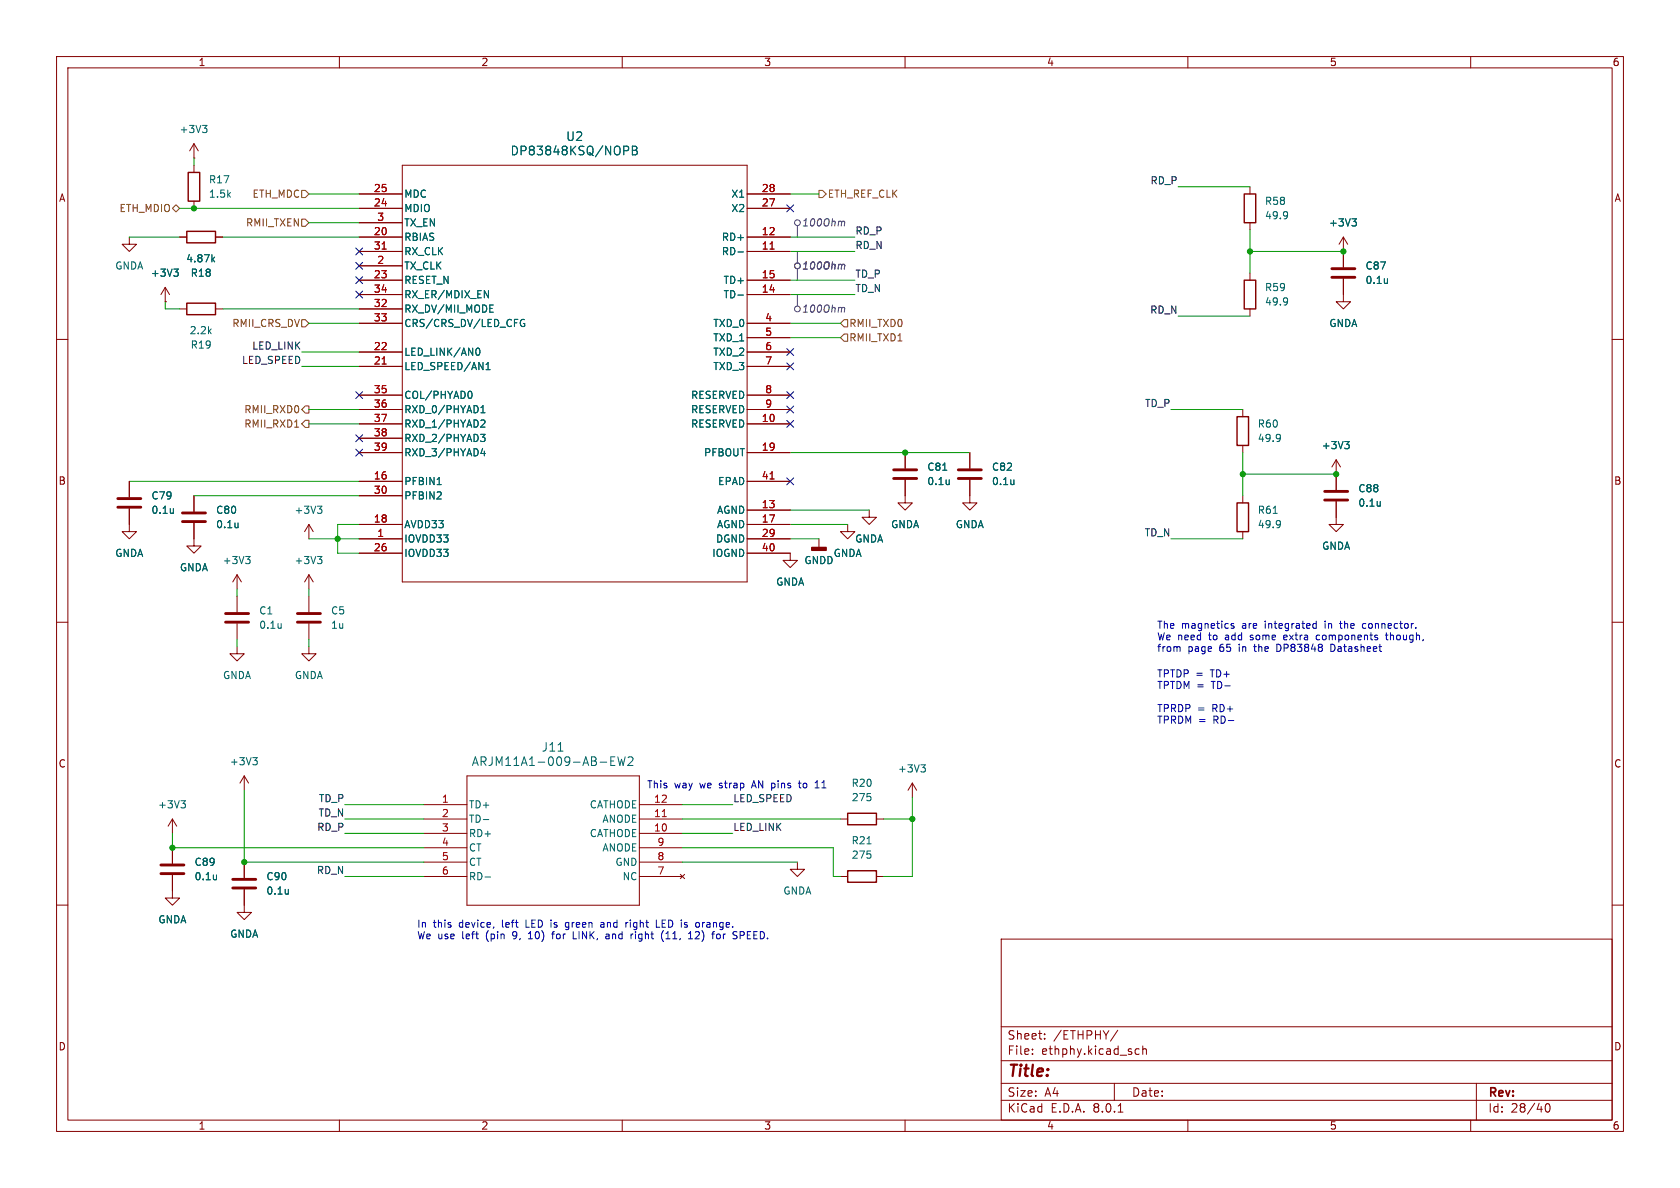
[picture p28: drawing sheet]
<svg xmlns="http://www.w3.org/2000/svg" width="297mm" height="210mm" viewBox="0 0 297 210" stroke-linecap="round" stroke-linejoin="round" font-family="sans-serif">
<defs><g id="words">
<text font-size="2.8" fill="#840000" x="178" y="190.9">Title:</text>
<g font-size="2.1" fill="#006464">
<text x="90.2" y="27.7">DP83848KSQ/NOPB</text>
<text x="100" y="25.1">U2</text>
<text x="83.3" y="135.6">ARJM11A1-009-AB-EW2</text>
<text x="95.7" y="133.1">J11</text>
</g>
<g font-size="2.1" fill="#840000">
<text x="178" y="184">Sheet:</text>
<text x="186.2" y="184">/ETHPHY/</text>
<text x="178" y="186.7">File:</text>
<text x="184.1" y="186.7">ethphy.kicad_sch</text>
<text x="178" y="196.9">KiCad</text>
<text x="178" y="194.1">Size:</text>
<text x="184.7" y="194.1">A4</text>
<text x="185.7" y="196.9">E.D.A.</text>
<text x="193.3" y="196.9">8.0.1</text>
<text x="200" y="194.1">Date:</text>
<text x="263" y="194.3">Rev:</text>
<text x="263" y="196.9">Id:</text>
<text x="267.1" y="196.9">28/40</text>
</g>
<g font-size="1.8" fill="#840000">
<text x="35" y="11.9">1</text>
<text x="85" y="11.9">2</text>
<text x="135" y="11.9">3</text>
<text x="185" y="11.9">4</text>
<text x="235" y="11.9">5</text>
<text x="285" y="11.9">6</text>
<text x="10.3" y="35.9">A</text>
<text x="285.3" y="35.9">A</text>
<text x="10.3" y="85.9">B</text>
<text x="285.3" y="85.9">B</text>
<text x="10.3" y="135.9">C</text>
<text x="285.3" y="135.9">C</text>
<text x="10.3" y="185.9">D</text>
<text x="285.3" y="185.9">D</text>
<text x="35" y="199.9">1</text>
<text x="85" y="199.9">2</text>
<text x="135" y="199.9">3</text>
<text x="185" y="199.9">4</text>
<text x="235" y="199.9">5</text>
<text x="285" y="199.9">6</text>
</g>
<g font-size="1.8" fill="#006464">
<text x="31.6" y="23.7">+3V3</text>
<text x="36.8" y="35.2">1.5k</text>
<text x="36.8" y="32.6">R17</text>
<text x="71.4" y="35.2">MDC</text>
<text x="129.2" y="35.2">X1</text>
<text x="71.4" y="37.7">MDIO</text>
<text x="71.4" y="40.2">TX_EN</text>
<text x="129.2" y="37.7">X2</text>
<text x="223.5" y="39">49.9</text>
<text x="223.5" y="36.4">R58</text>
<text x="234.8" y="40.2">+3V3</text>
<text x="20.3" y="47.9">GNDA</text>
<text x="32.8" y="46.6">4.87k</text>
<text x="71.4" y="47.9">TX_CLK</text>
<text x="71.4" y="42.8">RBIAS</text>
<text x="71.4" y="45.3">RX_CLK</text>
<text x="127.5" y="45.3">RD-</text>
<text x="127.5" y="42.8">RD+</text>
<text x="241.3" y="47.9">C87</text>
<text x="26.6" y="49.1">+3V3</text>
<text x="33.6" y="49.1">R18</text>
<text x="71.4" y="50.4">RESET_N</text>
<text x="71.4" y="52.9">RX_ER/MDIX_EN</text>
<text x="127.8" y="52.9">TD-</text>
<text x="127.8" y="50.4">TD+</text>
<text x="223.5" y="51.7">R59</text>
<text x="241.3" y="50.4">0.1u</text>
<text x="33.4" y="59.3">2.2k</text>
<text x="71.4" y="55.5">RX_DV/MII_MODE</text>
<text x="71.4" y="58">CRS/CRS_DV/LED_CFG</text>
<text x="126" y="58">TXD_0</text>
<text x="223.5" y="54.2">49.9</text>
<text x="234.9" y="58">GNDA</text>
<text x="33.6" y="61.8">R19</text>
<text x="71.4" y="65.6">LED_SPEED/AN1</text>
<text x="71.4" y="63.1">LED_LINK/AN0</text>
<text x="126" y="60.6">TXD_1</text>
<text x="126" y="63.1">TXD_2</text>
<text x="126" y="65.6">TXD_3</text>
<text x="71.4" y="70.7">COL/PHYAD0</text>
<text x="122.1" y="70.7">RESERVED</text>
<text x="71.4" y="73.3">RXD_0/PHYAD1</text>
<text x="71.4" y="75.8">RXD_1/PHYAD2</text>
<text x="122.1" y="75.8">RESERVED</text>
<text x="122.1" y="73.3">RESERVED</text>
<text x="222.3" y="75.8">R60</text>
<text x="71.4" y="78.3">RXD_2/PHYAD3</text>
<text x="71.4" y="80.9">RXD_3/PHYAD4</text>
<text x="124.4" y="80.9">PFBOUT</text>
<text x="163.8" y="83.4">C81</text>
<text x="175.3" y="83.4">C82</text>
<text x="222.3" y="78.3">49.9</text>
<text x="233.6" y="79.6">+3V3</text>
<text x="26.7" y="88.5">C79</text>
<text x="71.4" y="86">PFBIN1</text>
<text x="71.4" y="88.5">PFBIN2</text>
<text x="126.8" y="86">EPAD</text>
<text x="163.8" y="86">0.1u</text>
<text x="175.3" y="86">0.1u</text>
<text x="240" y="87.2">C88</text>
<text x="240" y="89.8">0.1u</text>
<text x="26.7" y="91">0.1u</text>
<text x="38.1" y="91">C80</text>
<text x="38.1" y="93.6">0.1u</text>
<text x="52" y="91">+3V3</text>
<text x="71.4" y="93.6">AVDD33</text>
<text x="126.7" y="91">AGND</text>
<text x="126.7" y="93.6">AGND</text>
<text x="157.4" y="93.6">GNDA</text>
<text x="168.9" y="93.6">GNDA</text>
<text x="222.3" y="93.6">49.9</text>
<text x="222.3" y="91">R61</text>
<text x="20.3" y="98.7">GNDA</text>
<text x="31.7" y="101.2">GNDA</text>
<text x="39.3" y="99.9">+3V3</text>
<text x="52" y="99.9">+3V3</text>
<text x="71.4" y="96.1">IOVDD33</text>
<text x="71.4" y="98.7">IOVDD33</text>
<text x="125.8" y="98.7">IOGND</text>
<text x="126.5" y="96.1">DGND</text>
<text x="142.1" y="99.9">GNDD</text>
<text x="147.3" y="98.7">GNDA</text>
<text x="151.1" y="96.1">GNDA</text>
<text x="233.6" y="97.4">GNDA</text>
<text x="137.1" y="103.7">GNDA</text>
<text x="45.7" y="108.8">C1</text>
<text x="45.7" y="111.4">0.1u</text>
<text x="58.4" y="108.8">C5</text>
<text x="58.4" y="111.4">1u</text>
<text x="39.3" y="120.2">GNDA</text>
<text x="52" y="120.2">GNDA</text>
<text x="40.5" y="135.5">+3V3</text>
<text x="158.6" y="136.8">+3V3</text>
<text x="27.8" y="143.1">+3V3</text>
<text x="82.8" y="143.1">TD+</text>
<text x="104.2" y="143.1">CATHODE</text>
<text x="150.5" y="139.3">R20</text>
<text x="150.5" y="141.8">275</text>
<text x="82.8" y="145.6">TD-</text>
<text x="82.8" y="148.2">RD+</text>
<text x="104.2" y="148.2">CATHODE</text>
<text x="106.4" y="145.6">ANODE</text>
<text x="150.5" y="149.5">R21</text>
<text x="34.3" y="153.3">C89</text>
<text x="34.3" y="155.8">0.1u</text>
<text x="47" y="155.8">C90</text>
<text x="82.8" y="150.7">CT</text>
<text x="82.8" y="153.3">CT</text>
<text x="82.8" y="155.8">RD-</text>
<text x="106.4" y="150.7">ANODE</text>
<text x="108.7" y="153.3">GND</text>
<text x="110" y="155.8">NC</text>
<text x="150.5" y="152">275</text>
<text x="47" y="158.3">0.1u</text>
<text x="138.4" y="158.3">GNDA</text>
<text x="27.9" y="163.4">GNDA</text>
<text x="40.6" y="166">GNDA</text>
</g>
<g font-size="1.8" fill="#725600">
<text x="44.5" y="35.2">ETH_MDC</text>
<text x="146.2" y="35.2">ETH_REF_CLK</text>
<text x="21" y="37.7">ETH_MDIO</text>
<text x="43.4" y="40.2">RMII_TXEN</text>
<text x="41" y="58">RMII_CRS_DV</text>
<text x="150.1" y="58">RMII_TXD0</text>
<text x="150.1" y="60.6">RMII_TXD1</text>
<text x="43.1" y="73.3">RMII_RXD0</text>
<text x="43.1" y="75.8">RMII_RXD1</text>
</g>
<g font-size="1.8" fill="#a90000">
<text x="66" y="34">25</text>
<text x="134.6" y="34">28</text>
<text x="66" y="41.7">20</text>
<text x="66" y="36.6">24</text>
<text x="66.6" y="39.1">3</text>
<text x="134.6" y="41.7">12</text>
<text x="134.6" y="36.6">27</text>
<text x="66" y="44.2">31</text>
<text x="66.6" y="46.7">2</text>
<text x="134.6" y="44.2">11</text>
<text x="66" y="49.3">23</text>
<text x="66" y="51.8">34</text>
<text x="134.6" y="51.8">14</text>
<text x="134.6" y="49.3">15</text>
<text x="66" y="54.4">32</text>
<text x="66" y="56.9">33</text>
<text x="135.2" y="56.9">4</text>
<text x="135.2" y="59.4">5</text>
<text x="66" y="64.5">21</text>
<text x="66" y="62">22</text>
<text x="135.2" y="62">6</text>
<text x="135.2" y="64.5">7</text>
<text x="66" y="69.6">35</text>
<text x="135.2" y="69.6">8</text>
<text x="66" y="72.1">36</text>
<text x="66" y="74.7">37</text>
<text x="66" y="77.2">38</text>
<text x="134.6" y="74.7">10</text>
<text x="135.2" y="72.1">9</text>
<text x="66" y="79.8">39</text>
<text x="134.6" y="79.8">19</text>
<text x="66" y="84.8">16</text>
<text x="66" y="87.4">30</text>
<text x="134.6" y="89.9">13</text>
<text x="134.6" y="84.8">41</text>
<text x="66" y="92.5">18</text>
<text x="66.6" y="95">1</text>
<text x="134.6" y="92.5">17</text>
<text x="134.6" y="95">29</text>
<text x="66" y="97.5">26</text>
<text x="134.6" y="97.5">40</text>
<text x="78" y="142">1</text>
<text x="115.5" y="142">12</text>
<text x="78" y="144.5">2</text>
<text x="78" y="147.1">3</text>
<text x="78" y="149.6">4</text>
<text x="115.5" y="147.1">10</text>
<text x="115.5" y="144.5">11</text>
<text x="116.1" y="149.6">9</text>
<text x="78" y="152.1">5</text>
<text x="78" y="154.7">6</text>
<text x="116.1" y="154.7">7</text>
<text x="116.1" y="152.1">8</text>
</g>
<g font-size="1.8" fill="#0f0f0f">
<text x="203.3" y="32.7">RD_P</text>
<text x="151.1" y="41.6">RD_P</text>
<text x="151.1" y="44.1">RD_N</text>
<text x="151.1" y="51.7">TD_N</text>
<text x="151.1" y="49.2">TD_P</text>
<text x="203.2" y="55.5">RD_N</text>
<text x="42.7" y="64.4">LED_SPEED</text>
<text x="44.5" y="61.9">LED_LINK</text>
<text x="202.3" y="72">TD_P</text>
<text x="202.3" y="94.9">TD_N</text>
<text x="56.3" y="141.9">TD_P</text>
<text x="129.5" y="141.9">LED_SPEED</text>
<text x="56" y="147">RD_P</text>
<text x="56.2" y="144.4">TD_N</text>
<text x="129.5" y="147">LED_LINK</text>
<text x="55.9" y="154.6">RD_N</text>
</g>
<g font-size="1.8" fill="#484848">
<text x="141.7" y="40.2">100Ohm</text>
<text x="141.7" y="47.9">100Ohm</text>
<text x="141.7" y="55.5">100Ohm</text>
</g>
<g font-size="1.8" fill="#0000c2">
<text x="204.5" y="111.2">The</text>
<text x="204.5" y="113.3">We need</text>
<text x="208.8" y="111.2">magnetics</text>
<text x="213.8" y="113.3">to</text>
<text x="216.9" y="113.3">add</text>
<text x="219.7" y="111.2">are</text>
<text x="221.5" y="113.3">some</text>
<text x="223.9" y="111.2">integrated</text>
<text x="227.6" y="113.3">extra</text>
<text x="233.6" y="113.3">components</text>
<text x="234.7" y="111.2">in</text>
<text x="237.6" y="111.2">the</text>
<text x="241.7" y="111.2">connector.</text>
<text x="246.1" y="113.3">though,</text>
<text x="204.5" y="115.3">from</text>
<text x="204.5" y="119.8">TPTDP =</text>
<text x="210" y="115.3">page</text>
<text x="214.1" y="119.8">TD+</text>
<text x="215.7" y="115.3">65</text>
<text x="219.3" y="115.3">in</text>
<text x="222.2" y="115.3">the</text>
<text x="226.3" y="115.3">DP83848</text>
<text x="236.1" y="115.3">Datasheet</text>
<text x="204.5" y="121.9">TPTDM =</text>
<text x="204.5" y="126">TPRDP =</text>
<text x="214.3" y="121.9">TD-</text>
<text x="214.4" y="126">RD+</text>
<text x="204.5" y="128">TPRDM =</text>
<text x="214.6" y="128">RD-</text>
<text x="114.3" y="139.5">This</text>
<text x="119.2" y="139.5">way</text>
<text x="123.8" y="139.5">we</text>
<text x="127.4" y="139.5">strap</text>
<text x="133.4" y="139.5">AN pins</text>
<text x="142.1" y="139.5">to</text>
<text x="145.2" y="139.5">11</text>
<text x="73.7" y="164.1">In</text>
<text x="73.7" y="166.1">We use</text>
<text x="76.6" y="164.1">this</text>
<text x="81.3" y="164.1">device,</text>
<text x="81.8" y="166.1">left</text>
<text x="86.2" y="166.1">(pin</text>
<text x="89" y="164.1">left</text>
<text x="91.1" y="166.1">9,</text>
<text x="93.4" y="164.1">LED is</text>
<text x="94.1" y="166.1">10)</text>
<text x="98.5" y="166.1">for</text>
<text x="100.8" y="164.1">green</text>
<text x="102.4" y="166.1">LINK,</text>
<text x="107.3" y="164.1">and</text>
<text x="108.4" y="166.1">and</text>
<text x="111.9" y="164.1">right</text>
<text x="113" y="166.1">right</text>
<text x="117.5" y="164.1">LED is</text>
<text x="118.6" y="166.1">(11,</text>
<text x="123.6" y="166.1">12)</text>
<text x="124.9" y="164.1">orange.</text>
<text x="128" y="166.1">for</text>
<text x="131.9" y="166.1">SPEED.</text>
</g>
</g></defs>
<g fill="none" stroke="#840000" stroke-width=".18">
<path d="M10 10h277v190h-277zM12 12h273v186h-273zM60 10v2M110 10v2M160 10v2M210 10v2M260 10v2M34.3 27.9h.1M34.3 25.4v2.5M34.3 29.2v1.3M34.3 35.6v1.2M34.3 25.4l-.8 1.3"/>
<path d="M34.3 25.4l.8 1.3M63.5 36.8h7.6M63.5 34.3h7.6M63.5 39.4h7.6M71.1 29.2h61v73.7h-61zM132.1 36.8h7.6M132.1 34.3h7.6M221 33v1.3M221 39.4v1.2M10 60h2M22.9 41.9v1.3h1.2l-1.2 1.3-1.3-1.3h1.3M29.2 53.3h.1"/>
<path d="M29.2 50.8l-.8 1.3M29.2 50.8v2.5M29.2 50.8l.8 1.3M31.7 54.6h1.3M31.7 41.9h1.3M38.1 54.6h1.3M38.1 41.9h1.3M63.5 54.6h7.6M63.5 44.5h7.6M63.5 41.9h7.6M63.5 52.1h7.6M63.5 49.5h7.6"/>
<path d="M63.5 47h7.6M63.5 57.2h7.6M132.1 44.5h7.6M132.1 41.9h7.6M132.1 52.1h7.6M132.1 49.5h7.6M132.1 57.2h7.6M132.1 59.7h7.6M221 48.3v1.2M221 54.6v1.3M237.5 49.3v4h1.3l-1.3 1.3-1.3-1.3h1.3M237.5 41.9v5.3"/>
<path d="M237.5 41.9l-.8 1.3M237.5 41.9l.8 1.3M285 60h2M63.5 74.9h7.6M63.5 64.8h7.6M63.5 62.2h7.6M63.5 69.9h7.6M63.5 72.4h7.6M63.5 77.5h7.6M132.1 74.9h7.6M132.1 64.8h7.6M132.1 62.2h7.6"/>
<path d="M132.1 69.9h7.6M132.1 72.4h7.6M219.7 72.4v1.3M219.7 78.7v1.3M22.9 89.9v4.1h1.2l-1.2 1.3-1.3-1.3h1.3M22.9 85.1v2.8M34.3 92.5v4h1.3l-1.3 1.3-1.3-1.3h1.3M34.3 87.6v2.8M54.6 92.7l-.8 1.3M54.6 92.7v2.6M54.6 92.7l.8 1.3M63.5 95.3h7.6"/>
<path d="M63.5 85.1h7.6M63.5 92.7h7.6M63.5 80h7.6M63.5 97.8h7.6M63.5 87.6h7.6M132.1 97.8h7.6v1.3h1.3l-1.3 1.2-1.3-1.2h1.3M132.1 95.3h7.6M132.1 90.2h7.6M132.1 85.1h7.6M132.1 92.7h7.6M132.1 80h7.6M144.8 95.3v1.5"/>
<path d="M149.9 92.7v1.3h1.2l-1.2 1.3-1.3-1.3h1.3M153.7 90.2v1.2h1.2l-1.2 1.3-1.3-1.3h1.3M160 84.8v4.1h1.3l-1.3 1.3-1.3-1.3h1.3M160 80v2.8M171.4 84.8v4.1h1.3l-1.3 1.3-1.2-1.3h1.2M171.4 80v2.8M219.7 87.6v1.3M219.7 94v1.3M236.2 88.6v4.1h1.3l-1.3 1.3-1.3-1.3h1.3M236.2 81.3v5.3M236.2 81.3l-.7 1.3M236.2 81.3l.8 1.3"/>
<path d="M10 110h2M41.9 114.3v1.3h1.3l-1.3 1.2-1.3-1.2h1.3M41.9 101.6v2.5M41.9 105.4v2.8M41.9 110.2v2.8M41.9 101.6l-.8 1.3M41.9 101.6l.8 1.3M54.6 114.3v1.3h1.3l-1.3 1.2-1.3-1.2h1.3M54.6 101.6v2.5M54.6 105.4v2.8M54.6 110.2v2.8M54.6 101.6l-.8 1.3"/>
<path d="M54.6 101.6l.8 1.3M285 110h2M43.2 137.2l-.8 1.2M43.2 137.2v2.5M43.2 137.2l.7 1.2M82.5 137.2h30.5v22.8h-30.5zM161.3 138.4l-.8 1.3M161.3 138.4v2.6M161.3 138.4l.8 1.3M10 160h2M30.5 154.7v4.1h1.2l-1.2 1.2-1.3-1.2h1.3M30.5 144.8l-.8 1.3"/>
<path d="M30.5 144.8v2.5M30.5 149.9v2.8M30.5 144.8l.7 1.3M43.2 157.2v4.1h1.2l-1.2 1.3-1.3-1.3h1.3M43.2 152.4v2.8M74.9 144.8h7.6M74.9 154.9h7.6M74.9 142.2h7.6M74.9 147.3h7.6M74.9 149.9h7.6M74.9 152.4h7.6M113 144.8h7.6"/>
<path d="M113 154.9h7.6M113 142.2h7.6M113 147.3h7.6M113 149.9h7.6M113 152.4h7.6M120.3 154.6l.7 .7M121 154.6l-.7 .7M141 152.4v1.3h1.2l-1.2 1.2-1.3-1.2h1.3M148.6 144.8h1.3M148.6 154.9h1.3M154.9 144.8h1.3M154.9 154.9h1.3"/>
<path d="M285 160h2M177 166h108v32h-108zM60 198v2M110 198v2M160 198v2M177 194.5h108M177 191.5h108M177 187.5h108M177 181.5h108M182.5 186.3v.1M182.5 185.5v.1M184.7 183.6v.1"/>
<path d="M184.7 182.8v.1M197 191.5v3M197.6 182.1l-1.3 2M197.7 196.6h.8M200.8 186.3h.6M200.8 185.5h.6M202 185.5l.2-.1 .4 .1 .1 .9M202 184.9v1.5M210 198v2M260 198v2M261 191.5v6.5M273.4 195.2l.1-.1a.81 .81 0 0 1 .6 .6 .81 .81 0 0 1-.3 .8l-.1 .1a.81 .81 0 0 1-.6-.6 .81 .81 0 0 1 .3-.8z"/>
</g>
<g fill="none" stroke="#840000" stroke-width=".51">
<path d="M235.5 49h4M235.5 47.5h4M20.8 89.7h4.1M20.8 88.1h4.1M32.3 92.2h4M32.3 90.7h4M158 84.6h4.1M158 83.1h4.1M169.4 84.6h4.1M169.4 83.1h4.1M234.2 88.4h4.1M234.2 86.9h4.1"/>
<path d="M39.9 110h4M39.9 108.5h4M52.6 110h4M52.6 108.5h4M28.4 154.4h4.1M28.4 152.9h4.1M41.1 157h4.1M41.1 155.4h4.1"/>
</g>
<g fill="none" stroke="#006464" stroke-width=".18">
<path d="M35.8 22.2h.8l-.4 .5M36.3 22.7l.3 .2v.3l-.3 .2M110.3 25.8h.6l.2 .3-.1 .5h-.7M111.8 25.8h.5l.2 .2 .1 .3-.3 .3a.41 .41 0 0 1 .4 .3 .41 .41 0 0 1-.3 .5h-.6zM111.8 26.6h.5M227.5 37.5h.1a1.07 1.07 0 0 1-.2 1.1M227.6 38l-.1 .1M239 38.7h.8l-.4 .5M239.5 39.2l.3 .2v.3l-.3 .2M30.7 47.6h.8l-.4 .5M31.3 48.1l.2 .2v.3l-.2 .2M37.6 45.8l.3 .5"/>
<path d="M37.9 45.5l-.4 .4M85.6 51.4l.8 1.2v-1.2M86.6 54.5h.4M86.6 55.2h.6M86.6 53.9h.6M92.7 56.5a.59 .59 0 0 0-.7 .6 .59 .59 0 0 0 .7 .6l.1-.5h-.3M130.5 44.5h.9M130.5 52.2h.9M227.5 52.7l.1 .1a1.07 1.07 0 0 1-.2 1M227.6 53.2l-.1 .2M245.3 49.3v.8M245.3 50h-.1"/>
<path d="M83 69.2a.68 .68 0 0 1 .5 .6 .68 .68 0 0 1-.5 .6M84.2 61.8l.2-.3a.68 .68 0 0 1 .5 .7 .68 .68 0 0 1-.5 .6l-.2-.2M85 76.8h.7l-.4 .5 .4 .1v.4l-.2 .2h-.4M85 73h.7M85 72.1l.4-.4v1.3M85.1 74.3l.4-.1 .2 .4-.7 .9h.7M85.3 79.3l-.3 .9h.8M85.6 79.7v.9M85.9 65.3h.8M85.9 64.4l.4-.3v1.2M226.2 76.8l.1 .1a1.07 1.07 0 0 1-.1 1M226.4 77.3l-.2 .2"/>
<path d="M237.7 78h.8l-.4 .5M238.3 78.5l.2 .3v.3l-.2 .2M30.7 89.9v.8M30.7 90.6l-.1 .1M42.1 92.4v.9M42.1 93.2h-.1M43.4 98.4h.8l-.4 .5M44 98.9l.2 .2v.3l-.2 .2M56.1 98.4h.8l-.4 .5M56.1 89.5h.8l-.4 .5M56.7 90l.2 .2v.3l-.2 .2M56.7 98.9l.2 .2v.3l-.2 .2"/>
<path d="M77.3 85.7h.7M166.7 83.1h.7M167.8 84.8v.9M167.8 85.5v.1M179.2 84.8v.9M179.2 85.5v.1M225.1 90.7h.7M226.2 92.1h.1a1.07 1.07 0 0 1-.1 1.1M226.4 92.6l-.2 .1M244 88.6v.9M244 89.4h.1M49.7 110.2v.9"/>
<path d="M49.7 110.9l-.1 .1M44.7 133.9h.8l-.4 .5M45.2 134.4l.3 .3v.3l-.3 .2M98.7 132.8h.8M108 134.5h.5M108.7 133.8h-.7v1.5h.7M109.2 133.8l.4 1.5 .3-1.1 .3 1.1 .3-1.5M111 133.9l.6-.1 .2 .1 .1 .3-.9 1.1h.9M162.8 135.2h.8l-.4 .5M163.3 135.7l.3 .2v.3l-.3 .3M32 141.5h.8l-.4 .5M32.5 142l.3 .3v.3l-.3 .2"/>
<path d="M38.3 154.7v.8M38.3 155.4l-.1 .1M51 157.2v.9M51 157.9l-.1 .1M85.4 144.9h1M85.7 155h1M153.3 149.2h.7"/>
</g>
<path d="M33.3 30.5h2v5.1h-2zM220 34.3h2v5.1h-2zM33 53.6h5.1v2h-5.1zM33 40.9h5.1v2h-5.1zM220 49.5h2v5.1h-2zM218.7 73.7h2v5h-2zM218.7 88.9h2v5.1h-2zM149.9 143.8h5v2h-5zM149.9 153.9h5v2.1h-5z" fill="none" stroke="#840000" stroke-width=".25"/>
<path d="M67.6 44h.7M136.1 44h.8M67.6 64.4h.7M136.1 84.7h.8M117.1 144.4h.7" fill="none" stroke="#a90000" stroke-width=".18"/>
<path d="M143.5 96.8h2.5v.5h-2.5z" fill="#840000" stroke="#840000" stroke-width=".25"/>
<g fill="none" stroke="#484848" stroke-width=".18">
<path d="M141 39.9v2M149 39.1l.3 .2v.6M141 44.5v2M141 47.5v2M141 52.1v2M149 46.7l.3 .2v.7M149 54.3l.3 .2v.7"/>
<circle cx="141" cy="39.4" r=".51"/>
<circle cx="141" cy="54.6" r=".51"/>
<circle cx="141" cy="47" r=".51"/>
</g>
<path d="M30.5 36.8l.6-.6 .6 .6-.6 .7zM53.3 38.7h.7l.6 .7-.6 .6h-.7zM53.3 33.7h.7l.6 .6-.6 .6h-.7zM144.8 33.7h.6l.6 .6-.6 .6h-.6zM53.3 56.5h.7l.6 .7-.6 .6h-.7zM149.2 56.5h.7v1.3h-.7l-.6-.6zM149.2 59.1h.7v1.2h-.7l-.6-.6zM52.1 75.5h.7M54 71.8h.6v1.2h-.6l-.7-.6zM54 74.3h.6v1.3h-.6l-.7-.7z" fill="none" stroke="#725600" stroke-width=".18"/>
<g fill="none" stroke="#0000c2" stroke-width=".18">
<path d="M208.4 114.3l.2 .2v.7M218.1 110.3l-.3-.1-.2 .2 .1 .2 .4 .1v.3h-.5M225.7 113.9v1.3h.3M227.1 112.3l-.2 .1v.5l.2 .2M227.6 112.6l-.7 .1M232.2 111h.5M232.2 110.3h.5M232.7 109.8v1.3M233.2 112.3h-.4l-.1 .2 .1 .5 .4 .1M235.3 113.9v1.3l.5-.1M236.8 110.2h.5M237 109.8v1.2"/>
<path d="M241.3 110.2h-.2l-.2 .3v.4l.4 .2M244.9 112.3h.5M245.1 111.8v1.1l.3 .2M141.1 138.4h.5M141.3 138v1.1l.3 .2M144.1 139.3h.7M144.1 138.4l.4-.4v1.3M93.4 166h.7M93.7 164.9l-.3 .1M97.5 165.1h.5M97.9 164.7l-.2 .2v1.1M100.4 163.1h-.3l-.2 .2 .1 .5 .4 .1"/>
<path d="M101.3 164.7v1.3h.6M106.2 163.1h.5M106.8 163.4h-.4l-.2 .2 .2 .3h.4M107.1 165.9h.6M107.1 165.2h.5l.1 .8M107.7 165.4l-.6 .1M111 163.1l-.3 .1M111.4 162.6v.2M111.8 165.1h.1M112.3 165.1v.9M116 162.6v1.3h.6M117 165.9l.3 .5"/>
<path d="M117.2 164.6l-.2 .4M117.7 166h.8M118.1 164.7l-.4 .3M121.7 166h.7M123.1 164.7l-.2 .1M123.6 165.2l-.7 .8h.8M124.2 163.1v.8M124.4 163.1l-.2 .2M126.7 165.2l.2-.1 .4 .1v.5l-.1 .2-.3 .1-.2-.2zM130.8 164.7v1.3M131.3 164.7h.2M131.5 165.3l-.7 .1"/>
</g>
<g fill="none" stroke="#009600" stroke-width=".18">
<path d="M31.7 36.8h31.8M34.3 27.9v1.3M54.6 34.3h8.9M54.6 39.4h8.9M139.7 34.3h5.1M208.3 33h12.7M22.9 41.9h8.8M29.2 53.3v1.3h2.5M39.4 54.6h24.1M39.4 41.9h24.1M54.6 57.2h8.9M139.7 59.7h8.9"/>
<path d="M139.7 57.2h8.9M139.7 41.9h11.4M139.7 44.5h11.4M139.7 52.1h11.4M139.7 49.5h11.4M208.3 55.9h12.7M221 44.5h16.5M221 40.6v7.7M53.3 62.2h10.2M53.3 64.8h10.2M54.6 72.4h8.9M54.6 74.9h8.9"/>
<path d="M207 72.4h12.7M22.9 85.1h40.6M34.3 87.6h29.2M54.6 95.3h8.9M63.5 92.7h-3.8v5.1h3.8M139.7 80h31.7M139.7 92.7h10.2M139.7 90.2h14M139.7 95.3h5.1M207 95.3h12.7M219.7 80v7.6M219.7 83.8h16.5"/>
<path d="M41.9 104.1v1.3M41.9 113v1.3M54.6 104.1v1.3M54.6 113v1.3M43.2 139.7v12.7h31.7M30.5 147.3v2.6h44.4M61 154.9h13.9M61 144.8h13.9M61 147.3h13.9M61 142.2h13.9M120.6 149.9h26.7v5h1.3M120.6 144.8h28"/>
<path d="M120.6 152.4h20.4M120.6 147.3h8.9M120.6 142.2h8.9M156.2 144.8h5.1M161.3 141v13.9h-5.1"/>
</g>
<g fill="none" stroke="#000084" stroke-width=".18">
<path d="M139.1 36.2l1.2 1.2M140.3 36.2l-1.2 1.2M62.9 51.5l1.2 1.2M62.9 43.8l1.2 1.3M62.9 48.9l1.2 1.2M62.9 46.4l1.2 1.2M64.1 51.5l-1.2 1.2M64.1 43.8l-1.2 1.3M64.1 48.9l-1.2 1.2M64.1 46.4l-1.2 1.2M62.9 69.2l1.2 1.3M62.9 79.4l1.2 1.2"/>
<path d="M62.9 76.9l1.2 1.2M64.1 69.2l-1.2 1.3M64.1 79.4l-1.2 1.2M64.1 76.9l-1.2 1.2M139.1 74.3l1.2 1.2M139.1 64.2l1.2 1.2M139.1 61.6l1.2 1.2M139.1 69.2l1.2 1.3M139.1 71.8l1.2 1.2M140.3 74.3l-1.2 1.2M140.3 64.2l-1.2 1.2M140.3 61.6l-1.2 1.2"/>
<path d="M140.3 69.2l-1.2 1.3M140.3 71.8l-1.2 1.2M139.1 84.5l1.2 1.2M140.3 84.5l-1.2 1.2"/>
</g>
<g fill="#009600" stroke="#009600" stroke-width=".18">
<circle cx="237.5" cy="44.5" r=".46"/>
<circle cx="221" cy="44.5" r=".46"/>
<circle cx="236.2" cy="83.8" r=".46"/>
<circle cx="219.7" cy="83.8" r=".46"/>
<circle cx="34.3" cy="36.8" r=".46"/>
<circle cx="59.7" cy="95.3" r=".46"/>
<circle cx="43.2" cy="152.4" r=".46"/>
<circle cx="30.5" cy="149.9" r=".46"/>
<circle cx="160" cy="80" r=".46"/>
<circle cx="161.3" cy="144.8" r=".46"/>
</g>
<use href="#words"/>
</svg>
